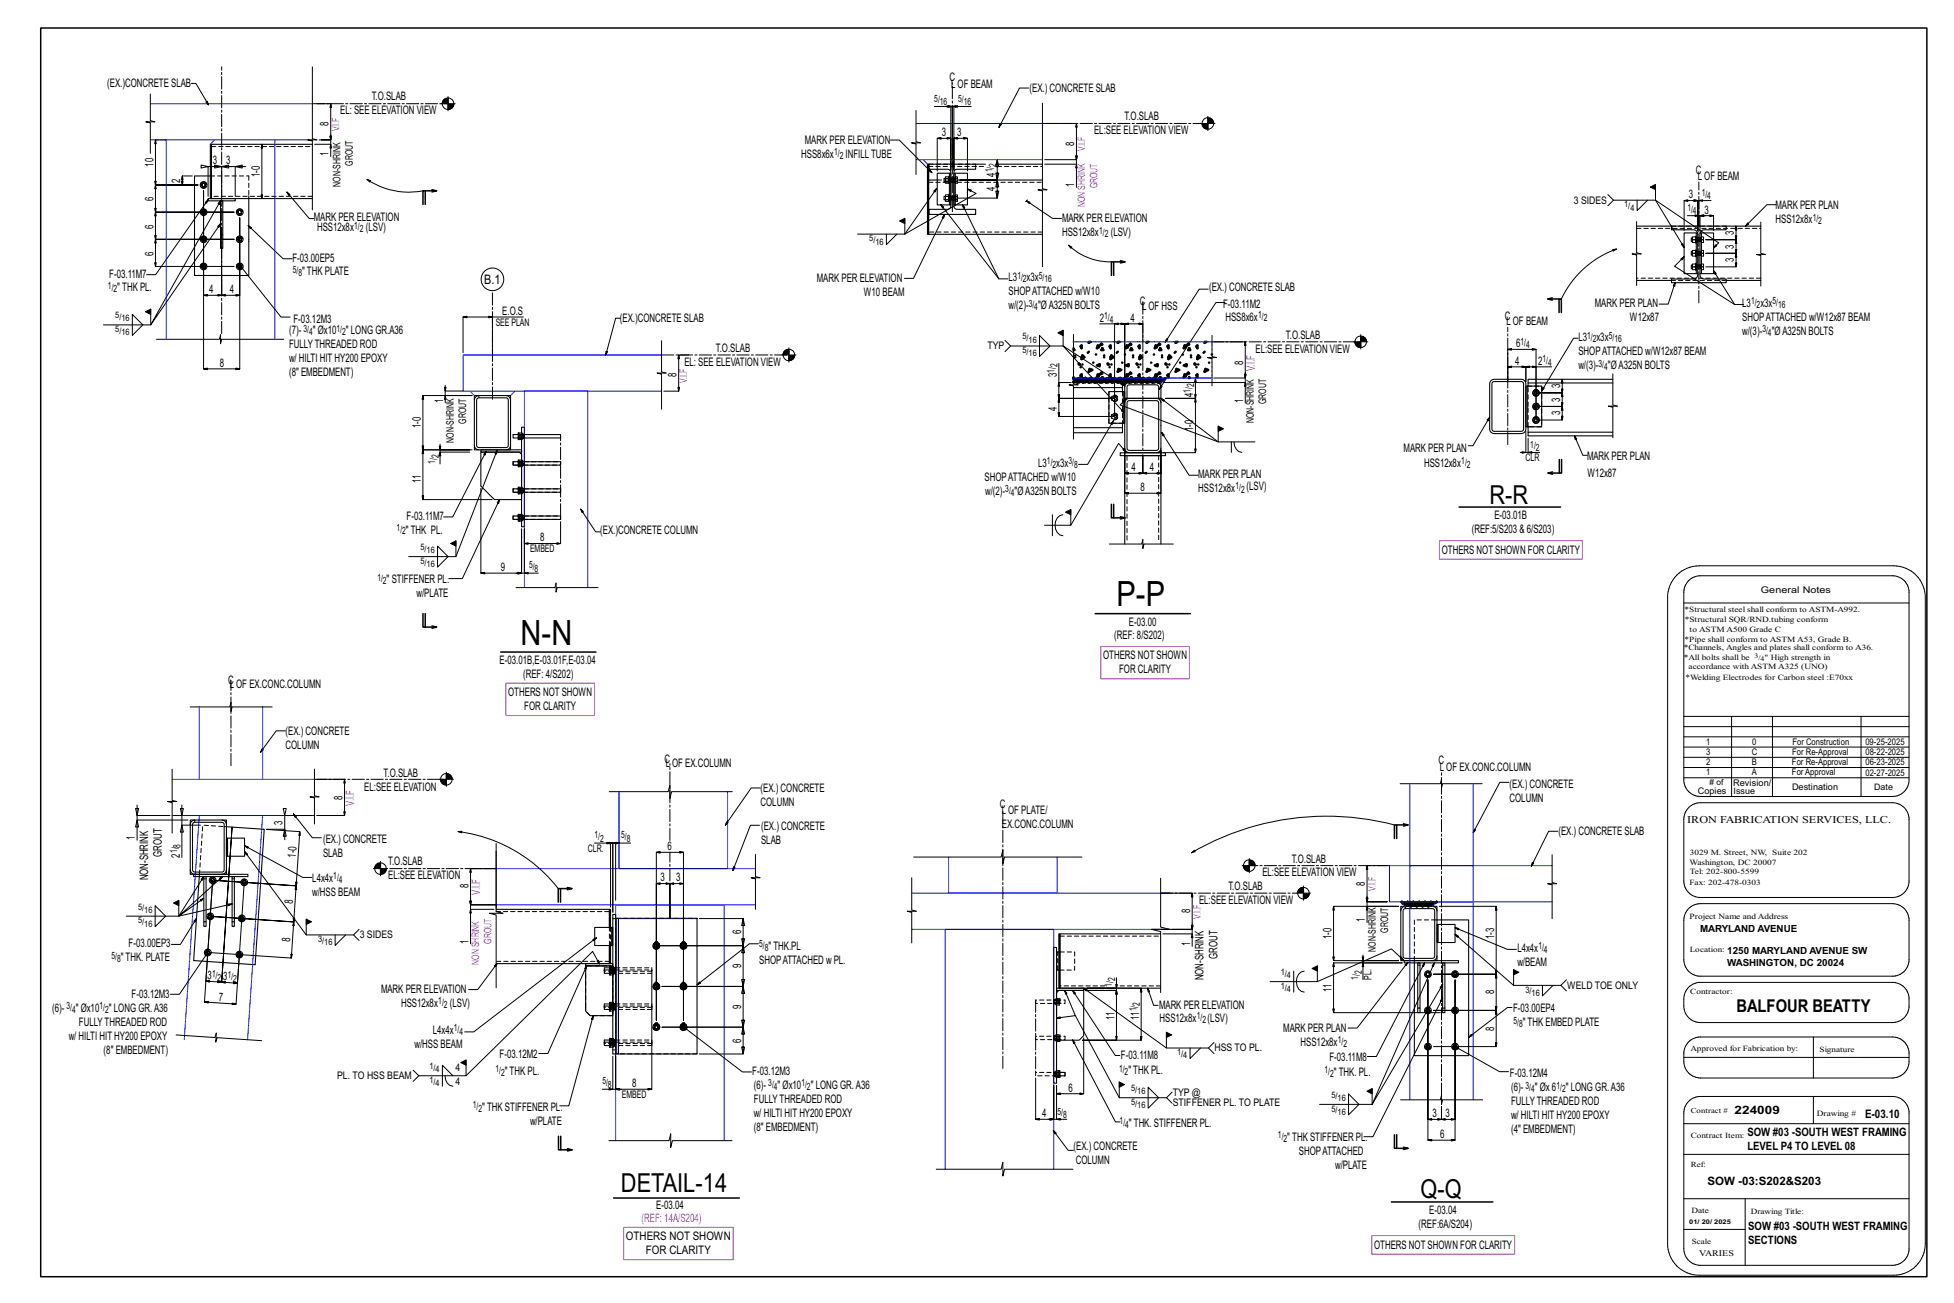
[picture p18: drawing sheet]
<svg xmlns="http://www.w3.org/2000/svg" width="914mm" height="610mm" viewBox="0 0 914 610" stroke-linecap="round" stroke-linejoin="round" font-family="sans-serif">
<defs><g id="words">
<g font-size="16.3">
<text x="523" y="284">P-P</text>
<text x="244" y="302">N-N</text>
</g>
<g font-size="12.2">
<text x="697" y="236">R-R</text>
<text x="291" y="558">DETAIL-14</text>
<text x="665" y="561">Q-Q</text>
</g>
<text font-size="8.3" x="813" y="473">BALFOUR BEATTY</text>
<text font-size="6.1" x="227" y="133">B.1</text>
<g font-size="5.5">
<text x="50" y="41">(EX.)CONCRETE SLAB</text>
<text x="444" y="38">C</text>
<text x="445" y="41">L</text>
<text x="448" y="41">OF BEAM</text>
<text x="174" y="47">T.O.SLAB</text>
<text x="482" y="43">(EX.) CONCRETE SLAB</text>
<text x="159" y="54">EL: SEE ELEVATION VIEW</text>
<text x="154" y="59" transform="rotate(-90 154 59)">8</text>
<text x="526" y="56">T.O.SLAB</text>
<text x="441" y="64">3</text>
<text x="448" y="64">3</text>
<text x="512" y="63">EL:SEE ELEVATION VIEW</text>
<text x="377" y="67">MARK PER ELEVATION</text>
<text x="503" y="68" transform="rotate(-90 503 68)">8</text>
<text x="100" y="77">3</text>
<text x="106" y="77">3</text>
<text x="154" y="73" transform="rotate(-90 154 73)">1</text>
<text x="375" y="74">HSS8x6x</text>
<text x="396" y="74">INFILLTUBE</text>
<text x="72" y="78" transform="rotate(-90 72 78)">10</text>
<text x="122" y="83" transform="rotate(-90 122 83)">1-0</text>
<text x="466" y="83" transform="rotate(-90 466 83)">4</text>
<text x="794" y="81">C</text>
<text x="84" y="85" transform="rotate(-90 84 85)">2</text>
<text x="466" y="89" transform="rotate(-90 466 89)">4</text>
<text x="503" y="88" transform="rotate(-90 503 88)">1</text>
<text x="795" y="84">LOF BEAM</text>
<text x="72" y="94" transform="rotate(-90 72 94)">6</text>
<text x="790" y="93">3</text>
<text x="798" y="100">3</text>
<text x="831" y="98">MARK PER PLAN</text>
<text x="72" y="107" transform="rotate(-90 72 107)">6</text>
<text x="147" y="103">MARK PER ELEVATION</text>
<text x="497" y="104">MARK PER ELEVATION</text>
<text x="831" y="104">HSS12x8x</text>
<text x="148" y="108">HSS12x8x</text>
<text x="171" y="108">(LSV)</text>
<text x="497" y="111">HSS12x8x</text>
<text x="520" y="111">(LSV)</text>
<text x="811" y="110" transform="rotate(-90 811 110)">3</text>
<text x="72" y="120" transform="rotate(-90 72 120)">6</text>
<text x="811" y="116" transform="rotate(-90 811 116)">3</text>
<text x="137" y="123">F-03.00EP5</text>
<text x="811" y="123" transform="rotate(-90 811 123)">3</text>
<text x="51" y="130">F-03.11M7</text>
<text x="141" y="129">&quot; THK PLATE</text>
<text x="472" y="132">L3</text>
<text x="480" y="132">x3x</text>
<text x="55" y="136">&quot; THK PL.</text>
<text x="98" y="137">4</text>
<text x="108" y="137">4</text>
<text x="382" y="132">MARK PER ELEVATION</text>
<text x="566" y="136">(EX.) CONCRETE SLAB</text>
<text x="404" y="139">W10 BEAM</text>
<text x="472" y="138">SHOPATTACHED w/W10</text>
<text x="533" y="143">C</text>
<text x="746" y="144">MARK PER PLAN</text>
<text x="815" y="144">L3</text>
<text x="824" y="144">x3x</text>
<text x="235" y="147">E.O.S</text>
<text x="472" y="145">w/(2)-</text>
<text x="486" y="145">&quot;ØA325N BOLTS</text>
<text x="534" y="145">LOF HSS</text>
<text x="572" y="144">F-03.11M2</text>
<text x="573" y="150">HSS8x6x</text>
<text x="704" y="150">C</text>
<text x="137" y="151">F-03.12M3</text>
<text x="290" y="151">(EX.)CONCRETE SLAB</text>
<text x="515" y="151">2</text>
<text x="529" y="151">4</text>
<text x="705" y="152">LOF BEAM</text>
<text x="763" y="150">W12x87</text>
<text x="815" y="150">SHOPATTACHED w/W12x87 BEAM</text>
<text x="135" y="156">(7)-</text>
<text x="146" y="156">&quot; Øx10</text>
<text x="162" y="156">&quot; LONG GR.A36</text>
<text x="602" y="159">T.O.SLAB</text>
<text x="739" y="160">L3</text>
<text x="747" y="160">x3x</text>
<text x="815" y="157">w/(3)-</text>
<text x="829" y="157">&quot;ØA325N BOLTS</text>
<text x="135" y="163">FULLYTHREADED ROD</text>
<text x="335" y="165">T.O.SLAB</text>
<text x="588" y="165">EL:SEE ELEVATION VIEW</text>
<text x="710" y="162">6</text>
<text x="739" y="166">SHOPATTACHED w/W12x87 BEAM</text>
<text x="103" y="172">8</text>
<text x="135" y="169">w/ HILTI HIT HY200 EPOXY</text>
<text x="320" y="171">EL: SEE ELEVATION VIEW</text>
<text x="582" y="171" transform="rotate(-90 582 171)">8</text>
<text x="709" y="171">4</text>
<text x="720" y="171">2</text>
<text x="739" y="173">w/(3)-</text>
<text x="752" y="173">&quot;ØA325N BOLTS</text>
<text x="135" y="176">(8&quot; EMBEDMENT)</text>
<text x="317" y="177" transform="rotate(-90 317 177)">8</text>
<text x="495" y="176" transform="rotate(-90 495 176)">3</text>
<text x="558" y="186" transform="rotate(-90 558 186)">4</text>
<text x="730" y="182" transform="rotate(-90 730 182)">3</text>
<text x="207" y="188" transform="rotate(-90 207 188)">1</text>
<text x="582" y="189" transform="rotate(-90 582 189)">1</text>
<text x="730" y="188" transform="rotate(-90 730 188)">3</text>
<text x="495" y="192" transform="rotate(-90 495 192)">4</text>
<text x="730" y="194" transform="rotate(-90 730 194)">3</text>
<text x="197" y="200" transform="rotate(-90 197 200)">1-0</text>
<text x="558" y="202" transform="rotate(-90 558 202)">1-0</text>
<text x="657" y="211">MARK PER PLAN</text>
<text x="743" y="215">MARK PER PLAN</text>
<text x="486" y="218">L3</text>
<text x="494" y="218">x3x</text>
<text x="530" y="220">4</text>
<text x="538" y="220">4</text>
<text x="666" y="218">HSS12x8x</text>
<text x="197" y="226" transform="rotate(-90 197 226)">11</text>
<text x="461" y="225">SHOPATTACHED w/W10</text>
<text x="561" y="224">MARK PER PLAN</text>
<text x="743" y="223">W12x87</text>
<text x="461" y="232">w/(2)-</text>
<text x="475" y="232">&quot;ØA325N BOLTS</text>
<text x="534" y="230">8</text>
<text x="561" y="230">HSS12x8x</text>
<text x="583" y="229">(LSV)</text>
<text x="190" y="243">F-03.11M7</text>
<text x="699" y="243">E-03.01B</text>
<text x="190" y="250">&quot; THK PL.</text>
<text x="281" y="250">(EX.)CONCRETE COLUMN</text>
<text x="689" y="249">(REF:5/S203 &amp; 6/S203)</text>
<text x="253" y="253">8</text>
<text x="675" y="259">OTHERS NOT SHOWN FOR CLARITY</text>
<text x="234" y="267">9</text>
<text x="181" y="273">&quot; STIFFENER PL.</text>
<text x="195" y="279">w/PLATE</text>
<text x="528" y="293">E-03.00</text>
<text x="521" y="299">(REF: 8/S202)</text>
<text x="234" y="311">E-03.01B,E-03.01F,E-03.04</text>
<text x="516" y="309">OTHERS NOT SHOWN</text>
<text x="245" y="317">(REF: 4/S202)</text>
<text x="524" y="315">FOR CLARITY</text>
<text x="107" y="320">C</text>
<text x="108" y="322">L</text>
<text x="111" y="322">OF EX.CONC.COLUMN</text>
<text x="238" y="326">OTHERS NOT SHOWN</text>
<text x="245" y="332">FOR CLARITY</text>
<text x="134" y="344">(EX.) CONCRETE</text>
<text x="134" y="350">COLUMN</text>
<text x="311" y="357">C</text>
<text x="312" y="359">L</text>
<text x="314" y="359">OF EX.COLUMN</text>
<text x="673" y="357">C</text>
<text x="179" y="364">T.O.SLAB</text>
<text x="674" y="361">LOF EX.CONC.COLUMN</text>
<text x="170" y="370">EL:SEE ELEVATION</text>
<text x="356" y="371">(EX.) CONCRETE</text>
<text x="706" y="369">(EX.) CONCRETE</text>
<text x="160" y="374" transform="rotate(-90 160 374)">8</text>
<text x="356" y="377">COLUMN</text>
<text x="706" y="375">COLUMN</text>
<text x="468" y="378">C</text>
<text x="469" y="381">L</text>
<text x="472" y="381">OF PLATE/</text>
<text x="132" y="386" transform="rotate(-90 132 386)">3</text>
<text x="356" y="388">(EX.) CONCRETE</text>
<text x="469" y="387">EX.CONC.COLUMN</text>
<text x="63" y="393" transform="rotate(-90 63 393)">1</text>
<text x="151" y="394">(EX.) CONCRETE</text>
<text x="356" y="395">SLAB</text>
<text x="729" y="391">(EX.) CONCRETE SLAB</text>
<text x="76" y="401" transform="rotate(-90 76 401)">GROUT</text>
<text x="84" y="401" transform="rotate(-90 84 401)">2</text>
<text x="138" y="401" transform="rotate(-86 138 401)">1-0</text>
<text x="151" y="401">SLAB</text>
<text x="312" y="398">6</text>
<text x="182" y="405">T.O.SLAB</text>
<text x="604" y="404">T.O.SLAB</text>
<text x="69" y="412" transform="rotate(-90 69 412)">NON-SHRINK</text>
<text x="146" y="413">L4x4x</text>
<text x="182" y="411">EL:SEE ELEVATION</text>
<text x="309" y="412">3</text>
<text x="316" y="412">3</text>
<text x="591" y="410">EL:SEE ELEVATION VIEW</text>
<text x="146" y="419">w/HSS BEAM</text>
<text x="219" y="416" transform="rotate(-90 219 416)">8</text>
<text x="575" y="416">T.O.SLAB</text>
<text x="639" y="414" transform="rotate(-90 639 414)">8</text>
<text x="137" y="423" transform="rotate(-86 137 423)">8</text>
<text x="561" y="423">EL:SEE ELEVATION VIEW</text>
<text x="557" y="427" transform="rotate(-90 557 427)">8</text>
<text x="639" y="432" transform="rotate(-90 639 432)">1</text>
<text x="347" y="437" transform="rotate(-90 347 437)">6</text>
<text x="60" y="443">F-03.00EP3</text>
<text x="136" y="441" transform="rotate(-86 136 441)">8</text>
<text x="219" y="442" transform="rotate(-90 219 442)">1</text>
<text x="557" y="443" transform="rotate(-90 557 443)">1</text>
<text x="623" y="439" transform="rotate(-90 623 439)">1-0</text>
<text x="699" y="439" transform="rotate(-90 699 439)">1-3</text>
<text x="57" y="450">&quot; THK. PLATE</text>
<text x="360" y="444">&quot; THK.PL</text>
<text x="570" y="449" transform="rotate(-90 570 449)">GROUT</text>
<text x="710" y="445">L4x4x</text>
<text x="347" y="453" transform="rotate(-90 347 453)">9</text>
<text x="355" y="451">SHOPATTACHED w PL.</text>
<text x="710" y="452">w/BEAM</text>
<text x="97" y="458" transform="rotate(4 97 458)">3</text>
<text x="104" y="459" transform="rotate(4 104 459)">3</text>
<text x="563" y="459" transform="rotate(-90 563 459)">NON-SHRINK</text>
<text x="62" y="467">F-03.12M3</text>
<text x="178" y="465">MARK PER ELEVATION</text>
<text x="623" y="464" transform="rotate(-90 623 464)">11</text>
<text x="699" y="465" transform="rotate(-90 699 465)">8</text>
<text x="24" y="473">(6)-</text>
<text x="35" y="473">&quot; Øx10</text>
<text x="51" y="473">&quot; LONG GR.A36</text>
<text x="102" y="468" transform="rotate(4 102 468)">7</text>
<text x="188" y="471">HSS12x8x</text>
<text x="210" y="471">(LSV)</text>
<text x="347" y="472" transform="rotate(-90 347 472)">9</text>
<text x="542" y="472">MARK PER ELEVATION</text>
<text x="708" y="474">F-03.00EP4</text>
<text x="37" y="480">FULLYTHREADED ROD</text>
<text x="521" y="477" transform="rotate(-90 521 477)">11</text>
<text x="533" y="477" transform="rotate(-90 533 477)">11</text>
<text x="543" y="478">HSS12x8x</text>
<text x="565" y="478">(LSV)</text>
<text x="203" y="484">L4x4x</text>
<text x="601" y="483">MARK PER PLAN</text>
<text x="699" y="482" transform="rotate(-90 699 482)">8</text>
<text x="713" y="480">&quot; THK EMBED PLATE</text>
<text x="32" y="486">w/ HILTI HIT HY200 EPOXY</text>
<text x="194" y="490">w/HSS BEAM</text>
<text x="347" y="488" transform="rotate(-90 347 488)">6</text>
<text x="609" y="489">HSS12x8x</text>
<text x="49" y="493">(8&quot; EMBEDMENT)</text>
<text x="234" y="495">F-03.12M2</text>
<text x="525" y="496">F-03.11M8</text>
<text x="622" y="496">F-03.11M8</text>
<text x="236" y="503">&quot; THK PL.</text>
<text x="352" y="503">F-03.12M3</text>
<text x="528" y="503">&quot; THK PL.</text>
<text x="624" y="503">&quot; THK. PL.</text>
<text x="296" y="509">8</text>
<text x="353" y="509">(6)-</text>
<text x="364" y="509">&quot; Øx10</text>
<text x="379" y="509">&quot; LONG GR.A36</text>
<text x="707" y="504">F-03.12M4</text>
<text x="353" y="516">FULLYTHREADED ROD</text>
<text x="500" y="511">6</text>
<text x="707" y="511">(6)-</text>
<text x="718" y="511">&quot; Øx 6</text>
<text x="733" y="511">&quot; LONG GR.A36</text>
<text x="226" y="520">&quot; THK STIFFENER PL.</text>
<text x="707" y="517">FULLYTHREADED ROD</text>
<text x="248" y="526">w/PLATE</text>
<text x="353" y="522">w/ HILTI HIT HY200 EPOXY</text>
<text x="488" y="523">4</text>
<text x="528" y="527">&quot; THK. STIFFENER PL.</text>
<text x="670" y="523">3</text>
<text x="676" y="523">3</text>
<text x="707" y="524">w/ HILTI HIT HY200 EPOXY</text>
<text x="873" y="523">E-03.10</text>
<text x="353" y="529">(8&quot; EMBEDMENT)</text>
<text x="602" y="534">&quot; THK STIFFENER PL.</text>
<text x="674" y="532">6</text>
<text x="707" y="530">(4&quot; EMBEDMENT)</text>
<text x="502" y="538">(EX.) CONCRETE</text>
<text x="503" y="545">COLUMN</text>
<text x="608" y="540">SHOPATTACHED</text>
<text x="625" y="547">w/PLATE</text>
<text x="307" y="566">E-03.04</text>
<text x="669" y="568">E-03.04</text>
<text x="664" y="574">(REF:6A/S204)</text>
<text x="293" y="580">OTHERS NOT SHOWN</text>
<text x="302" y="587">FOR CLARITY</text>
<text x="643" y="584">OTHERS NOT SHOWN FOR CLARITY</text>
</g>
<g font-size="5.5" fill="#f0f">
<text x="166" y="377" transform="rotate(-90 166 377)">V.I.F</text>
<text x="225" y="418" transform="rotate(-90 225 418)">V.I.F</text>
<text x="300" y="572">(REF: 14A/S204)</text>
</g>
<g font-size="5.4">
<text x="812" y="521">224009</text>
<text x="818" y="531">SOW #03 -SOUTH WEST FRAMING</text>
<text x="818" y="538">LEVEL P4 TO LEVEL 08</text>
<text x="799" y="555">SOW -03:S202&amp;S203</text>
<text x="818" y="575">SOW #03 -SOUTH WEST FRAMING</text>
<text x="818" y="582">SECTIONS</text>
</g>
<g font-size="4.9" fill="#f0f">
<text x="159" y="61" transform="rotate(-90 159 61)">V.I.F</text>
<text x="508" y="71" transform="rotate(-90 508 71)">V.I.F</text>
<text x="514" y="88" transform="rotate(-90 514 88)">GROUT</text>
<text x="508" y="97" transform="rotate(-90 508 97)">NON SHRINK</text>
<text x="322" y="179" transform="rotate(-90 322 179)">V.I.F</text>
<text x="644" y="417" transform="rotate(-90 644 417)">V.I.F</text>
<text x="562" y="430" transform="rotate(-90 562 430)">V.I.F</text>
<text x="230" y="442" transform="rotate(-90 230 442)">GROUT</text>
<text x="224" y="451" transform="rotate(-90 224 451)">NON SHRINK</text>
</g>
<g font-size="4.9">
<text x="165" y="78" transform="rotate(-90 165 78)">GROUT</text>
<text x="159" y="87" transform="rotate(-90 159 87)">NON-SHRINK</text>
<text x="736" y="95">3 SIDES</text>
<text x="232" y="152">SEE PLAN</text>
<text x="462" y="163">TYP</text>
<text x="593" y="189" transform="rotate(-90 593 189)">GROUT</text>
<text x="587" y="198" transform="rotate(-90 587 198)">NON-SHRINK V.I.F</text>
<text x="218" y="198" transform="rotate(-90 218 198)">GROUT</text>
<text x="212" y="207" transform="rotate(-90 212 207)">NON-SHRINK</text>
<text x="714" y="216">CLR</text>
<text x="248" y="258">EMBED</text>
<text x="790" y="385">IRON FABRICATION SERVICES, LLC.</text>
<text x="275" y="398">CLR.</text>
<text x="650" y="436" transform="rotate(-90 650 436)">GROUT</text>
<text x="168" y="439">3 SIDES</text>
<text x="644" y="445" transform="rotate(-90 644 445)">NON-SHRINK</text>
<text x="642" y="458" transform="rotate(-90 642 458)">PL.</text>
<text x="733" y="463">WELD TOE ONLY</text>
<text x="568" y="492">HSS TO PL.</text>
<text x="213" y="501">4</text>
<text x="158" y="505">PL. TO HSS BEAM</text>
<text x="213" y="508">4</text>
<text x="291" y="514">EMBED</text>
<text x="549" y="513">TYP @</text>
<text x="549" y="518">STIFFENER PL. TO PLATE</text>
</g>
<g font-size="4.7">
<text x="437" y="48">5/</text>
<text x="448" y="48">5/</text>
<text x="440" y="49">16</text>
<text x="451" y="49">16</text>
<text x="390" y="73">1/</text>
<text x="393" y="74">2</text>
<text x="464" y="81" transform="rotate(-90 464 81)">1/</text>
<text x="466" y="78" transform="rotate(-90 466 78)">2</text>
<text x="796" y="92">1/</text>
<text x="799" y="93">4</text>
<text x="790" y="99">1/</text>
<text x="792" y="100">4</text>
<text x="166" y="107">1/</text>
<text x="848" y="103">1/</text>
<text x="851" y="105">2</text>
<text x="168" y="109">2</text>
<text x="514" y="109">1/</text>
<text x="517" y="111">2</text>
<text x="137" y="128">5/</text>
<text x="140" y="129">8</text>
<text x="476" y="130">1/</text>
<text x="486" y="130">5/</text>
<text x="51" y="135">1/</text>
<text x="53" y="137">2</text>
<text x="479" y="132">2</text>
<text x="489" y="132">16</text>
<text x="481" y="143">3/</text>
<text x="819" y="142">1/</text>
<text x="830" y="142">5/</text>
<text x="484" y="145">4</text>
<text x="517" y="149">1/</text>
<text x="589" y="149">1/</text>
<text x="822" y="144">2</text>
<text x="832" y="144">16</text>
<text x="142" y="155">3/</text>
<text x="158" y="155">1/</text>
<text x="519" y="151">4</text>
<text x="591" y="150">2</text>
<text x="825" y="155">3/</text>
<text x="145" y="157">4</text>
<text x="160" y="157">2</text>
<text x="712" y="161">1/</text>
<text x="743" y="159">1/</text>
<text x="745" y="160">2</text>
<text x="753" y="159">5/</text>
<text x="755" y="160">16</text>
<text x="827" y="157">4</text>
<text x="714" y="163">4</text>
<text x="495" y="172" transform="rotate(-90 495 172)">2</text>
<text x="722" y="169">1/</text>
<text x="724" y="171">4</text>
<text x="748" y="172">3/</text>
<text x="751" y="173">4</text>
<text x="493" y="174" transform="rotate(-90 493 174)">1/</text>
<text x="557" y="184" transform="rotate(-90 557 184)">1/</text>
<text x="559" y="181" transform="rotate(-90 559 181)">2</text>
<text x="716" y="209">1/</text>
<text x="205" y="214" transform="rotate(-90 205 214)">2</text>
<text x="719" y="211">2</text>
<text x="204" y="217" transform="rotate(-90 204 217)">1/</text>
<text x="490" y="217">1/</text>
<text x="493" y="219">2</text>
<text x="500" y="217">3/</text>
<text x="503" y="219">8</text>
<text x="684" y="217">1/</text>
<text x="686" y="219">2</text>
<text x="470" y="230">3/</text>
<text x="473" y="232">4</text>
<text x="578" y="229">1/</text>
<text x="581" y="231">2</text>
<text x="186" y="248">1/</text>
<text x="188" y="250">2</text>
<text x="248" y="266">5/</text>
<text x="250" y="268">8</text>
<text x="177" y="272">1/</text>
<text x="179" y="273">2</text>
<text x="278" y="392">1/</text>
<text x="281" y="394">2</text>
<text x="291" y="392">5/</text>
<text x="293" y="394">8</text>
<text x="83" y="399" transform="rotate(-90 83 399)">1/</text>
<text x="85" y="397" transform="rotate(-90 85 397)">8</text>
<text x="156" y="411">1/</text>
<text x="159" y="413">4</text>
<text x="355" y="443">5/</text>
<text x="52" y="448">5/</text>
<text x="358" y="445">8</text>
<text x="720" y="444">1/</text>
<text x="723" y="446">4</text>
<text x="55" y="450">8</text>
<text x="637" y="456" transform="rotate(-90 637 456)">2</text>
<text x="99" y="457" transform="rotate(4 99 457)">1/</text>
<text x="102" y="459" transform="rotate(4 102 459)">2</text>
<text x="106" y="457" transform="rotate(4 106 457)">1/</text>
<text x="109" y="459" transform="rotate(4 109 459)">2</text>
<text x="520" y="462" transform="rotate(-90 520 462)">1/</text>
<text x="522" y="459" transform="rotate(-90 522 459)">2</text>
<text x="636" y="458" transform="rotate(-90 636 458)">1/</text>
<text x="31" y="472">3/</text>
<text x="34" y="474">4</text>
<text x="47" y="472">1/</text>
<text x="49" y="474">2</text>
<text x="205" y="470">1/</text>
<text x="208" y="471">2</text>
<text x="532" y="473" transform="rotate(-90 532 473)">1/</text>
<text x="533" y="471" transform="rotate(-90 533 471)">2</text>
<text x="560" y="477">1/</text>
<text x="563" y="478">2</text>
<text x="708" y="479">5/</text>
<text x="212" y="482">1/</text>
<text x="215" y="484">4</text>
<text x="711" y="481">8</text>
<text x="626" y="488">1/</text>
<text x="629" y="490">2</text>
<text x="232" y="502">1/</text>
<text x="234" y="503">2</text>
<text x="524" y="501">1/</text>
<text x="526" y="503">2</text>
<text x="620" y="502">1/</text>
<text x="622" y="504">2</text>
<text x="282" y="507">5/</text>
<text x="284" y="509">8</text>
<text x="360" y="508">3/</text>
<text x="362" y="510">4</text>
<text x="375" y="508">1/</text>
<text x="378" y="510">2</text>
<text x="714" y="509">3/</text>
<text x="728" y="509">1/</text>
<text x="716" y="511">4</text>
<text x="731" y="511">2</text>
<text x="221" y="518">1/</text>
<text x="224" y="520">2</text>
<text x="495" y="521">5/</text>
<text x="497" y="523">8</text>
<text x="524" y="526">1/</text>
<text x="527" y="527">4</text>
<text x="598" y="533">1/</text>
<text x="601" y="534">2</text>
</g>
<g font-size="4.6">
<text x="796" y="436">MARYLAND AVENUE</text>
<text x="808" y="446">1250 MARYLAND AVENUE SW</text>
<text x="808" y="452">WASHINGTON, DC 20024</text>
</g>
<g font-size="4.3">
<text x="824" y="278">General Notes</text>
<text x="798" y="353">3</text>
<text x="798" y="348">1</text>
<text x="820" y="353">C</text>
<text x="820" y="348">0</text>
<text x="839" y="353">For Re-Approval</text>
<text x="839" y="348">For Construction</text>
<text x="873" y="349">09-25-2025</text>
<text x="873" y="353">08-22-2025</text>
<text x="798" y="358">2</text>
<text x="820" y="358">B</text>
<text x="839" y="358">For Re-Approval</text>
<text x="873" y="358">06-23-2025</text>
<text x="798" y="363">1</text>
<text x="820" y="363">A</text>
<text x="839" y="363">For Approval</text>
<text x="873" y="363">02-27-2025</text>
<text x="795" y="372">Copies</text>
<text x="811" y="368">Revision/</text>
<text x="839" y="370">Destination</text>
</g>
<g font-size="4.2">
<text x="760" y="97">1/</text>
<text x="763" y="99">4</text>
<text x="407" y="113">5/</text>
<text x="410" y="114">16</text>
<text x="54" y="149">5/</text>
<text x="54" y="155">5/</text>
<text x="57" y="150">16</text>
<text x="57" y="157">16</text>
<text x="478" y="159">5/</text>
<text x="481" y="160">16</text>
<text x="478" y="165">5/</text>
<text x="481" y="167">16</text>
<text x="197" y="257">5/</text>
<text x="197" y="264">5/</text>
<text x="200" y="259">16</text>
<text x="200" y="265">16</text>
<text x="811" y="371">Issue</text>
<text x="877" y="370">Date</text>
<text x="65" y="426">5/</text>
<text x="68" y="427">16</text>
<text x="65" y="432">5/</text>
<text x="68" y="434">16</text>
<text x="149" y="441">3/</text>
<text x="152" y="442">16</text>
<text x="599" y="456">1/</text>
<text x="602" y="458">4</text>
<text x="599" y="463">1/</text>
<text x="602" y="464">4</text>
<text x="714" y="464">3/</text>
<text x="717" y="466">16</text>
<text x="551" y="494">1/</text>
<text x="554" y="495">4</text>
<text x="201" y="500">1/</text>
<text x="204" y="502">4</text>
<text x="201" y="507">1/</text>
<text x="204" y="508">4</text>
<text x="529" y="510">5/</text>
<text x="532" y="512">16</text>
<text x="623" y="514">5/</text>
<text x="626" y="515">16</text>
<text x="529" y="517">5/</text>
<text x="532" y="518">16</text>
<text x="623" y="520">5/</text>
<text x="626" y="522">16</text>
</g>
<text font-size="4" x="795" y="588">VARIES</text>
<text font-size="3.9" x="800" y="367"># of</text>
<g font-size="3.7">
<text x="788" y="286">*Structural steel shall conform to ASTM-A992.</text>
<text x="788" y="291">*Structural SQR/RND.tubing conform</text>
<text x="791" y="296">to ASTM A500 Grade C</text>
<text x="788" y="304">*Channels, Angles and plates shall conform to A36.</text>
<text x="788" y="300">*Pipe shall conform to ASTM A53, Grade B.</text>
<text x="788" y="309">*All bolts shall be</text>
<text x="826" y="309">&quot; High strength in</text>
<text x="790" y="313">accordance with ASTM A325 (UNO)</text>
<text x="789" y="318">*Welding Electrodes for Carbon steel :E70xx</text>
<text x="791" y="400">3029 M. Street, NW, Suite 202</text>
<text x="791" y="405">Washington, DC 20007</text>
<text x="791" y="409">Tel: 202-800-5599</text>
<text x="791" y="414">Fax: 202-478-0303</text>
<text x="791" y="430">Project Name and Address</text>
<text x="791" y="446">Location:</text>
<text x="791" y="465">Contractor:</text>
<text x="791" y="492">Approved for Fabrication by:</text>
<text x="852" y="492">Signature</text>
<text x="850" y="522">Drawing #</text>
<text x="791" y="532">Contract Item:</text>
<text x="791" y="567">Date</text>
<text x="819" y="568">Drawing Title:</text>
<text x="792" y="582">Scale</text>
</g>
<text font-size="3.6" x="791" y="546">Ref:</text>
<text font-size="3.5" x="791" y="521">Contract #</text>
<g font-size="3.2">
<text x="821" y="308">3/</text>
<text x="824" y="309">4</text>
</g>
<text font-size="3" x="791" y="572">01/ 20/ 2025</text>
</g></defs>
<g fill="none" stroke="#000" stroke-width=".47">
<path d="M90 39h2l6 10M146 31v34h2h-4l2 1v32M70 44v12l2 1h-4l2 1v14M148 49h7v16M206 49h7M210 45v7M429 52v14l2 1h-4h2v15M437 50h8v30v-15h-6l1-1v1h-1v15M443 50h3l-2-1v1h2v28M443 49l2 1h-2zM445 50h3M446 50l1-1v1z"/>
<path d="M446 50l2-1v1zM446 50v25M455 50h-9v30v-15h7h-2v-1l2 1v15M481 41h-4l-10 19M488 48v40l2 1h-4h2v36M489 58h15v17M562 58h7M565 54v7M78 65h-5v22l-1-2h1v2h20h-20v12l-1-1h1v1h37h-37v13l-1-2h1v2h37h-37v13l-1-2h1v2h37M100 77l4 1-4 1zM104 78l3-1v2zM104 78v14z"/>
<path d="M104 78h11M109 78h-12l-3-1v2l3-1v14M110 78l3-1v2zM110 78v14M123 68v25M147 68h8v5M149 65h6h-5M154 64h1v1zM155 68v1h-1zM155 63v5M417 66h4l15 15M467 75l-1 3h1v-3v9l-1-3h1v3h-18h18l-1 3h1v-3v9l-1-4h1v4h-21"/>
<path d="M489 75h15zM489 77h15v11M503 73h1v2zM504 77v2h-1zM504 72v5M90 82h-5v5v-2h1l-1 2h8M97 93l-24 35h-4M103 94l-32 58 32-47M122 91h1v2zM134 90l11 12h2M172 84l1 1zM172 84a35 35 0 0 0 26 5"/>
<path d="M438 88l-15 22 34-19-4-3M440 96l27 34M442 92v1h2M442 92h2M444 91v3zM444 83v3zM444 91h-2v3h2M444 83h-2v2h2M444 83h-2v3h2M447 92h1v1M447 83h1v2M448 92v-1h-1v3h1v-1h-1"/>
<path d="M448 83h-1v3h1v-1h-1M450 96l17 34h5M480 94l13 8h4M480 94h.1M481 94h-1M755 94l-3 2M766 94v5l5-5M775 86v8h-20l-3-3M792 94h3M793 93l1 1h-1zM794 94v14v-14l-1-1v1h1h-6l2-1v1h-2v14M795 94l2-1v1z"/>
<path d="M801 94h-6v12v-5h-5M831 96h-4l-10 10M104 106v32h8l-2 1v-1h2v-36v71l-2-1v1h2h-17l2-1v1h-2v-84v49h9l-2 1v-1h2v-9M116 106l17 15h4M415 110v4l5-4M423 102v8h-22M442 100l-15 30h-4M500 115l2 1h-1zM500 115a28 28 0 0 0 20 8M755 117h1h-1zM756 117a45 45 0 0 0-25 23M766 104v14l2 1h-4h2v15"/>
<path d="M788 116l-13-22 29 20-2 2M792 111h-1v2h1M792 118h-1v1h1M792 112h1M792 118h1M793 101h2h-2zM793 111l1 3zM793 117l1 3zM793 111h-1v2h1M793 117h-1v3h1M795 101h3M796 101h1z"/>
<path d="M796 101v7zM796 101h6h-2h2v7M796 112h1v1h-1v-2h1v1M796 118h1v2h-1v-3h1v1M812 106v6v-2h1l-1 2h-14h14v6v-1h1l-1 1h-14h14v7v-2h1l-1 2h-14M824 104v15h2h-4l2 1v14M112 124l20 24h4M565 135h-4l-16 25M784 132l-3 10h-5M788 120l-4 5 28 17M792 124h-1v2h1M792 125h1"/>
<path d="M793 123l1 3zM793 124h-1v2h1M796 125h1v1h-1v-2h1v1M802 127l10 15h4M62 147l5 5-5 5zM71 145v7h-23M73 159h30v-2v4l1-2h29M229 148h1l-1 1zM230 148h-13h1v1l-1-1v17M245 148h-15v18M290 149h-2l-5 17M310 159v15l2 1h-5h3v16"/>
<path d="M486 157l5 5-5 5zM498 155v7h-25l-3-3M502 156v24h2h-4l2 1v24M515 152h7v43M522 152l1-1v1zM522 152h4h-1v-1l1 1v28v-28h9h-2v-1l2 1v8M567 157v10h2h-4l2 1v12M568 160h15v17M573 142h-4l-26 40M633 160h7M637 157v6M738 158h-2l-15 25"/>
<path d="M322 166h-4v17l-1-2h1v2h-7M366 166h7M369 163v6M473 162l-3 2M495 179l1 2h-1zM495 179v7v-1h1l-1 1h27h-27v9v-2h1l-1 2h27M495 170v9h6M544 179h39v10M559 177v9v-1h1l-1 1h-14h14v26v-2h1l-1 2h-15M568 177h15zM582 175h1v2zM583 179v2h-1z"/>
<path d="M583 174v5M717 171l2 1h-2zM719 172h-5l2-1v1h-2v7v-7h-8l1-1v1h-1v5M726 172h-7v25M731 177v7v-2v2h-12h12v6v-2v2h-12h12v7v-2v2h-12v-34h-13h1v1l-1-1v16M755 175v14l2 1h-4l2 1v14M208 181h1l-1 2zM208 185l1 2h-1zM208 188v-3h13h-23v25v-1v1h22h-14M208 180v5M208 183h9M520 194l2-1 1 1v2h-1h-2z"/>
<path d="M520 186l2-1 1 1v1l-1 1-2-1zM521 197l-12 20h-4M526 181l-28-19 28 31M543 186l27 21-46-18 3-3M570 199v8h17M697 195l-8 14h-2M718 182h2v2v1h-2l-1-1zM718 189h2v1v1h-2l-1-1zM718 195h2v2v1h-2l-1-1zM206 209v1zM206 212v1zM206 208v4"/>
<path d="M220 212h-14v5M221 210h-23v24v-2v2h32M227 211l-15 31h-4M233 211l-20 49M526 211v10l2 1v-1h-2h9l-2 1v-1h2v-8v8h8l-1 1v-1h1v-10v20h-17l2-1v1h-2zM527 211l-4-4-22 39M544 202l12 20h5M576 207v5M577 207a4 4 0 0 0 4 5M711 212h4M712 211l2 1h-2zM714 202v10"/>
<path d="M715 212l2-1v1zM715 205v7h5M737 204l4 9h2M225 228v40h19l-2 1v-1h2v-21v21M234 234l-18 37h-6M272 238l7 11h2M501 238v8h-12M205 255l5 5-5 5zM213 253v7h-22M262 244v10h-1v1l1-1h-17h2v1l-2-1v-7v21h7M492 241v10M497 241a5 5 0 0 0-3 5 5 5 0 0 0 3 5"/>
<path d="M519 255h15l1-3v5v-2h14M241 268h4M241 275h19v-2v4l1-2h19M242 268h2l-2 1zM245 268h2v1zM785 269a15 15 0 0 1 10-4h91a15 15 0 0 1 15 15v302a15 15 0 0 1-15 15h-91a15 15 0 0 1-15-15v-302a15 15 0 0 1 5-11zM790 272l3-2 3-1h90a8 8 0 0 1 7 7v89a8 8 0 0 1-7 8h-90a8 8 0 0 1-8-8v-88a8 8 0 0 1 2-5zM788 282h105M89 331h19v-2v4l1-2h18M788 335h105M788 340h105M810 335v38"/>
<path d="M829 335v38M871 335v38M81 360v14l2 1h-5l3 1v14M134 342h-5l-7 10M147 360v12l2 1h-4h2v12M788 350h105M788 359h105M788 345h105M788 354h105M63 378h2l-1 4zM64 377v7M84 378h2l-1 4z"/>
<path d="M85 377v9M148 365h13v1h1l-1-1v17v-2h1l-1 2h-13M206 365h6M209 361v7M285 370h28v-3v7l1-4h29M356 369h-4l-13 17M655 367h19l1-2v4v-2h19M706 366h-4l-13 24M788 364h105M790 378l2-2h4h90a8 8 0 0 1 7 7v30l-1 3a8 8 0 0 1-6 4h-90a8 8 0 0 1-8-8v-29l1-3zM64 384l1 3h-2zM64 382h16"/>
<path d="M82 382h3M85 386l1 3h-2zM88 384h-24v9M94 386h-9v15M114 396l28 15h4M114 398l29 39M133 388l1 3h-1zM133 388h-8l15 1-1 25-1-1h1v1l-38-2 38 2-2 17v-1h1l-1 1-37-2 37 2-1 17v-2l1 1-1 1-37-2M137 381l9 11h4M146 382h-13v-4h1l-1 4v11M214 389h2v1zM214 389a71 71 0 0 1 47 27"/>
<path d="M232 398v28l3 1h-6l3 1v34M232 395v30M278 394h8v30M284 394h2l-2 1zM284 394h3h-2v1l2-1v33v-33h1M286 394h3M287 394h2v1zM288 394h2v1zM295 394h-7v27M307 399h13h-2v-1l2 1v78v-64h-2v1l2-1h-7h2v1l-2-1v17v-17h-6h2v1l-2-1v64zM354 400v10l2 1h-5h3v14M355 386h-4l-8 21"/>
<path d="M558 399l1-1zM653 386a125 125 0 0 0-95 13M726 400v13h2h-4l2 1v16M729 389h-4l-8 16M95 410l-11 19 25-6M104 410l-20 19 11-9M114 413l-4 57-14-1h1h-1l4-57-4 47 8 1h-2v-1l2 1 5-73-5 73h7h-2h2l1-13M175 406h6M178 403v7M232 406h-12v17v-1h1l-1 1h12h-12M427 411v15h2h-4l2 1v14M428 401h41v-3v6l1-3h36"/>
<path d="M543 418h15v2v-2v17v-2v2h-15M543 411v23l4 1h-8l4 1v28M581 405h7M585 402v6M607 418h6M610 415v6M640 419v5M649 405h-9v17l-1-2h1v2h9h-9M73 424l5 5-5 5zM84 421v8h-25M92 430l-8 12h-4M143 430v7h22l3-2"/>
<path d="M157 437v5l5-5M165 437l3 3M220 422h1l-1 1zM220 425l1 2h-1zM220 421v4M231 425h-11v17M279 439l-57 44h-5M327 430h21l-1 3h1v-3v12l-1-3h1v3h-39h39l-1 4h1v-4v19l-1-3h1v3h-38h38l-1 4h1v-4v20l-1-4h1v4h-38h38l-1 3h1v-3v12l-1-3h1v3h-21M544 437h14v6M548 435h10M558 433v2zM558 437v2z"/>
<path d="M558 432v5M639 420h1v2zM640 424v2h-1zM640 432v-8h14h-30v25v-1v1h30h-16M674 424h26v32v-2h1l-1 2h-29h29v17v-2h1l-1 2h-29h29v17v-2h1l-1 2h-29M681 434l24 10h5M681 437l27 24M790 425l3-2h3h90a8 8 0 0 1 7 7v20v2a8 8 0 0 1-7 5h-91a8 8 0 0 1-7-8v-19l1-2zM97 446l-13 19h-4M233 451l-9 12h-5M275 452l-19 41h-4M281 451l-4-6-59 58"/>
<path d="M305 455v55h-17l2-1v1h-2v-16v16M355 442h-4l-25 19M522 457v5h-13h25v25v-2v2h-27h15v-24l1 2h-1v-2h-13h13M605 454v10M610 454a5 5 0 0 0-3 5 5 5 0 0 0 3 5M616 452v7h-22M637 448h1v1zM638 450v2h-1zM638 447v3M656 450h-32v24v-2v2h50M656 450h-18v8M657 449l-6-5-35 15"/>
<path d="M659 450l-24 31h-4M667 450l-23 44h-4M668 458v66h2v-1l-2 1h7h-2v-1l2 1v-6v6h6h-2v-1l2 1v-66v75h-2v1l2-1h-13h2v1l-2-1zM671 450l-29 67 33-56M708 454v7h22l3-3M278 475l-12 42h-4M498 463l5 12-9 1M502 463l20 31h2M503 475l21 39M507 462l39 28M522 461h1l-1 1zM522 463l1 2h-1z"/>
<path d="M522 462v4M537 462l3 8h2M675 467l-33 65h-4M708 471h-3l-18 14M722 461v5l5-5M730 461l3 3M790 462l2-1 3-1h91a8 8 0 0 1 7 7v4a8 8 0 0 1-7 7h-90a8 8 0 0 1-8-7v-6zM82 484l19 1v-2v5l1-3 20 2M218 496v7h-22l-3-2M287 494v16h-5M320 480l27 22h5M502 487l20 38h2"/>
<path d="M507 486v26h-13l2-1v1h-2v-4v16h5M546 483v7h19l3-2M557 490v5l5-5M565 490l3 3M681 490l21 11h4M788 495h105M790 487l2-1 4-1h90a8 8 0 0 1 7 7v5a8 8 0 0 1-7 7h-90a8 8 0 0 1-8-7v-4a8 8 0 0 1 2-6zM849 485v19M196 503l-3 3M208 503a4 4 0 0 0 4 5M212 503l-5-5v10M285 509l2 1h-2z"/>
<path d="M287 510h4M288 510l2-1v1zM485 504v20h8h-2v-1l2 1v-16v16M524 506v8h22l2-3M537 509l5 5-5 4zM546 514l2 2M631 512l5 5-5 5zM642 509v8h-24M655 515h19l1-3v5v-2h19M790 515l2-1 4-1h90a8 8 0 0 1 7 7v65a8 8 0 0 1-7 7h-90a8 8 0 0 1-8-8v-63a8 8 0 0 1 2-6zM849 513v13M285 534h28l1-4v7l1-3h28"/>
<path d="M490 524h4M491 523l2 1h-2zM493 529l7 9h2M494 524l2-1v1zM788 526h105M438 547h31v-3v6l1-3h32M788 540h105M788 561h105M788 575h29M817 561v31"/>
<circle cx="210" cy="49" r="2.7"/>
<circle cx="565" cy="58" r="2.7"/>
<circle cx="230" cy="131" r="5"/>
<circle cx="637" cy="160" r="2.7"/>
<circle cx="369" cy="166" r="2.7"/>
<circle cx="719" cy="184" r=".8"/>
<circle cx="719" cy="190" r=".8"/>
<circle cx="719" cy="197" r=".8"/>
<circle cx="719" cy="197" r="1.6"/>
<circle cx="719" cy="184" r="1.6"/>
<circle cx="719" cy="190" r="1.6"/>
<circle cx="209" cy="365" r="2.7"/>
<circle cx="178" cy="406" r="2.7"/>
<circle cx="585" cy="405" r="2.7"/>
<circle cx="610" cy="418" r="2.7"/>
</g>
<g fill="none" stroke="#000" stroke-width=".7">
<path d="M19 13h883v584h-883zM207 48h3M207 47h3M208 47h2M208 46h2M210 49h2M210 51h2M210 50h2M210 51h1M563 58h2M563 59h2M563 60h2"/>
<path d="M565 55h2M565 56h2M565 57h3M564 60h1M199 89v7M202 89h2h-6v7M204 89l-2 1M521 123v6M524 122l2 1h-6v6M526 123h-2M724 140h7v6M726 139l-2 1h2"/>
<path d="M730 140v6M637 159h2M637 158h1M637 158h2M637 160h2M367 166h2M367 165h2M367 164h2M368 164h1M369 167h3M369 168h1M369 168h2"/>
<path d="M369 166h3M634 160h3M634 161h3M635 162h2M730 215v6M731 215v6h-7l3 1M520 236v6h6M521 236v6M683 237h47M727 221h-3M524 242h2l-2 1M198 287v6h6"/>
<path d="M199 287v6M202 293h2l-2 1M512 287h45M234 305h45M206 365h3M206 366h3M207 366h2M207 367h2M208 367h1M209 362h1M209 364h3M209 363h2"/>
<path d="M209 364h2M654 386v6M657 385l2 1h-6v6M659 386h-2M175 406h3M176 405h2M176 404h2M177 404h1M178 409h1M178 408h2M178 407h3M262 416v6"/>
<path d="M265 415l3 1h-7v6M268 416h-3M582 405h3M582 406h3M582 407h3M583 407h2M585 404h2M585 403h1M585 403h2M585 405h2M607 417h3M608 417h2"/>
<path d="M608 416h2M609 415h1M610 419h2M610 420h2M610 419h3M610 418h3M610 420h1M261 532v6h7h-2M262 532v6M266 537l2 1M653 531v6h6M654 531v6"/>
<path d="M657 537h2l-2 1M287 560h59M651 562h48"/>
</g>
<g fill="none" stroke="#000" stroke-width=".5">
<path d="M98 68h1v25h-1zM146 68h-47v25h47M435 77h22v2h-9l-1 1-1 1v16l2 1h9v2h-22v-2h8h2v-2v-16l-2-1h-8zM435 77v7v-7h-1v7M457 77h4M467 77h21M97 93h13v1h-13zM98 82h-7v47h25v-36M103 94h1v16h-1zM434 84h1v26h-1zM439 84h-4v26h53M444 84h.1"/>
<path d="M444 81h1v15h-1zM444 81h-5v15h5M446 81h1v15h-1zM447 81h6v15h-6M447 84h.1M453 84h35zM103 110v6h1v-6M766 106h16M782 106h26v2h-11h-1v1v20l1 2h11v1h-26v-1h11l1-1v-1v-20l-1-1h-11zM794 109h-6v19h6M794 109v19M796 109v19"/>
<path d="M796 109h6v19h-6M808 106h16M766 131h16M808 131h16M502 179h23v2h-23M528 179h-2v2M541 179h2v2M698 178l1-1h13a2.1 2.1 0 0 1 2 3v21a2.1 2.1 0 0 1-2 2h-13a2.1 2.1 0 0 1-2-2v-21zM698 179h14h1v22l-1 1h-13l-1-1zM715 179h40M715 179v2M755 177h-40v2"/>
<path d="M223 186h14l1 1v21l-1 1h-13h-1zM224 185h-2v2M237 185h2v23a2.1 2.1 0 0 1-2 2h-13a2.1 2.1 0 0 1-2-2v-21a2.1 2.1 0 0 1 2-2h13a2.1 2.1 0 0 1 2 2M244 200h1v46h-1zM525 200v2h-23M525 181v2M525 198v2M526 183v15zM526 183h-7v15h7M527 186h-1v-5a2.1 2.1 0 0 1 2-2h13a2.1 2.1 0 0 1 2 2v5h-1M528 188l13-1 1 1v22v1h-14l-1-1zM528 180h14v1v5h-15z"/>
<path d="M528 186h-2v2M541 186h2v24a2.1 2.1 0 0 1-2 2h-13a2.1 2.1 0 0 1-2-2v-22a2.1 2.1 0 0 1 2-2h13a2.1 2.1 0 0 1 2 2M714 181h1v19h-1zM715 181h6v19h-6M715 200v2M222 208v2h2M225 210h19v2h-19zM239 208v2h-2M243 216h-3v2h3M243 215v3zM243 203h-3v2h3M243 203v3z"/>
<path d="M243 218h1v10h-1M243 215h1v-2l-1-1h-18v15l6 7h13v-3h-1M243 216h1M243 218h1M243 203h1M243 205h1M243 206h1M245 216h17v2h-17M245 203h17v2h-17M502 200h23M524 212h21v1h-21zM526 210v2h2"/>
<path d="M543 210v2h-2M755 202h-40v2h40M243 229h-3v1h3M243 228v3zM243 229h1M243 230h1M245 229h17v1h-17M243 241h-3v2h3M243 241v3zM243 241h1M243 243h1M243 244h1"/>
<path d="M245 241h17v2h-17M526 255v-42h17v42M90 385h14h1v22l-1 1h-13l-1-1zM91 384h-2v2M104 384h2v23a2.1 2.1 0 0 1-2 2h-13a2.1 2.1 0 0 1-2-2v-21a2.1 2.1 0 0 1 2-2h13a2.1 2.1 0 0 1 2 2M106 392v9zM106 387l18 1-5 63-28-2 2-39M106 392h8v9h-8M89 407v2h2M91 409h25v1h-25zM95 410h1v21h-1zM106 407v2h-2"/>
<path d="M109 410h1v21h-1zM95 431v2h1v-2M109 431v2h1v-2M232 425h53v9v-9h1v9M286 434h1v8h-1zM286 434h-8v8h8M287 430h1v63h-1zM287 430v-2h1v2M288 430h1v63h-1zM288 430h38M289 430h37v63h-37zM495 437h1v25h-1z"/>
<path d="M543 437h-47v25h47M657 425h13l1 1v21v1h-13h-1zM658 424h-2v2M670 424h2v23a2.1 2.1 0 0 1-2 2h-12a2.1 2.1 0 0 1-2-2v-21a2.1 2.1 0 0 1 2-2h12a2.1 2.1 0 0 1 2 2M672 432h1v9h-1zM672 430h15v64h-25v-44M673 432h8v9h-8M274 451h13v1h-13zM285 454h-2v1h2M285 453l1 3zM286 453h1l-1-1h-12v21l2 2h11v-2h-1M286 456h1v14h-1"/>
<path d="M286 454h1M286 455h1M286 453h.1M286 442v9h-1v-9v9h-53M286 452h1M287 453h.1M287 454h.1M287 455h.1M306 443h.1M306 442l1-1 2 1M306 442h.1M306 442v1"/>
<path d="M306 443a.8 .8 0 0 1 1-1 .8 .8 0 0 1 1 1M307 460h.1M307 441h.1M308 442v1M308 443h.1M308 442h.1M309 443h.1M318 443h.1M318 442l2-1 1 1M319 442h.1M319 443a.8 .8 0 0 1 1-1 .8 .8 0 0 1 1 1M319 443h.1"/>
<path d="M319 442v1M320 460h.1M320 441h.1M321 442v1M321 443h.1M321 442h.1M493 443h1v64h-1zM495 445h-1v9h1M656 447v2h2M657 449h26v1h-26zM663 450h2v22h-2zM672 447v2h-2"/>
<path d="M675 450h1v22h-1zM285 471h-2v1h2M285 470l1 3zM286 471h1M286 472h1M286 470h.1M287 472h.1M306 462h.1M306 461l1-1 2 1M306 480l1-1 2 1M306 461h.1M306 480h.1"/>
<path d="M306 461v1M306 462a.8 .8 0 0 1 1-1 .8 .8 0 0 1 1 1M307 479h.1M308 461v1M308 480v1M308 462h.1M308 461h.1M308 480h.1M309 462h.1M318 462h.1M318 461l2-1 1 1M318 480l2-1 1 1"/>
<path d="M319 461h.1M319 480h.1M319 462a.8 .8 0 0 1 1-1 .8 .8 0 0 1 1 1M319 462h.1M319 461v1M319 480v1M320 479h.1M321 461v1M321 480v1M321 462h.1M321 461h.1M321 480h.1"/>
<path d="M494 462h13v1h-13zM495 463h12v22l-2 2h-11v-23zM663 472v2h2v-2M675 472v2h1v-2M283 488v1h2M285 488h-2M285 487l1 3M285 487h-2v1M286 488h1M286 489h1M286 490h1M286 486h1"/>
<path d="M286 487h1M287 488h.1M287 489h.1M287 487h-1l-1-1 1 4M306 481h.1M306 480v1M306 481a.8 .8 0 0 1 1-1 .8 .8 0 0 1 1 1M308 481h.1M309 481h.1M318 481h.1M319 481a.8 .8 0 0 1 1-1 .8 .8 0 0 1 1 1M319 481h.1"/>
<path d="M321 481h.1M494 487h2M496 487h.1M494 503h2M494 502h2M494 504h2M494 501h2M496 501v3zM496 502h2v1h-2"/>
<circle cx="95" cy="87" r=".9"/>
<circle cx="95" cy="99" r=".9"/>
<circle cx="95" cy="87" r="1.6"/>
<circle cx="95" cy="99" r="1.6"/>
<circle cx="95" cy="87" r=".8"/>
<circle cx="95" cy="99" r=".8"/>
<circle cx="112" cy="99" r=".8"/>
<circle cx="112" cy="99" r=".9"/>
<circle cx="112" cy="99" r="1.6"/>
<circle cx="95" cy="112" r=".9"/>
<circle cx="95" cy="112" r="1.6"/>
<circle cx="95" cy="112" r=".8"/>
<circle cx="112" cy="112" r=".8"/>
<circle cx="112" cy="112" r=".9"/>
<circle cx="112" cy="112" r="1.6"/>
<circle cx="95" cy="125" r=".9"/>
<circle cx="95" cy="125" r="1.6"/>
<circle cx="95" cy="125" r=".8"/>
<circle cx="112" cy="125" r=".8"/>
<circle cx="112" cy="125" r=".9"/>
<circle cx="112" cy="125" r="1.6"/>
<circle cx="100" cy="412" r=".9"/>
<circle cx="100" cy="412" r=".8"/>
<circle cx="100" cy="412" r="1.6"/>
<circle cx="114" cy="413" r=".8"/>
<circle cx="114" cy="413" r="1.6"/>
<circle cx="114" cy="413" r=".9"/>
<circle cx="98" cy="429" r=".8"/>
<circle cx="98" cy="429" r="1.6"/>
<circle cx="98" cy="429" r=".9"/>
<circle cx="113" cy="430" r=".9"/>
<circle cx="113" cy="430" r="1.6"/>
<circle cx="113" cy="430" r=".8"/>
<circle cx="97" cy="446" r=".8"/>
<circle cx="97" cy="446" r="1.6"/>
<circle cx="97" cy="446" r=".9"/>
<circle cx="112" cy="447" r=".9"/>
<circle cx="112" cy="447" r="1.6"/>
<circle cx="112" cy="447" r=".8"/>
<circle cx="307" cy="443" r=".8"/>
<circle cx="307" cy="443" r="1.6"/>
<circle cx="320" cy="443" r=".8"/>
<circle cx="320" cy="443" r="1.6"/>
<circle cx="668" cy="456" r="1.6"/>
<circle cx="668" cy="456" r=".8"/>
<circle cx="668" cy="456" r=".9"/>
<circle cx="681" cy="456" r="1.6"/>
<circle cx="681" cy="456" r=".8"/>
<circle cx="681" cy="456" r=".9"/>
<circle cx="307" cy="462" r=".8"/>
<circle cx="307" cy="462" r="1.6"/>
<circle cx="320" cy="462" r=".8"/>
<circle cx="320" cy="462" r="1.6"/>
<circle cx="668" cy="473" r="1.6"/>
<circle cx="668" cy="473" r=".8"/>
<circle cx="668" cy="473" r=".9"/>
<circle cx="681" cy="473" r="1.6"/>
<circle cx="681" cy="473" r=".8"/>
<circle cx="681" cy="473" r=".9"/>
<circle cx="307" cy="481" r=".8"/>
<circle cx="307" cy="481" r="1.6"/>
<circle cx="320" cy="481" r=".8"/>
<circle cx="320" cy="481" r="1.6"/>
<circle cx="668" cy="490" r=".8"/>
<circle cx="668" cy="490" r="1.6"/>
<circle cx="668" cy="490" r=".9"/>
<circle cx="681" cy="490" r=".8"/>
<circle cx="681" cy="490" r="1.6"/>
<circle cx="681" cy="490" r=".9"/>
</g>
<g fill="none" stroke="#000" stroke-width=".47" stroke-dasharray="2 1.4">
<path d="M99 69h47M435 78h26M435 77h22M467 78h21M94 86l1-1 2 1v1l-2 1-1-1zM94 98h1h2v2l-2 1-1-1zM94 87v-1h1M94 100v-1l1-1M95 86a1 1 0 0 1 1 1 1 1 0 0 1-2 0M95 98a1.1 1.1 0 0 1 1 2 1 1 0 0 1-2 0M98 82h18M103 95h1"/>
<path d="M111 98h1h2v2l-2 1-1-1zM111 100v-1l1-1M112 98a1.1 1.1 0 0 1 1 2 1 1 0 0 1-2 0M116 92v1M116 92h.1M116 82v10M146 92h-47M435 85h13M439 84h5M442 93v-1M442 93h2v1M442 92h2v1"/>
<path d="M442 85v-2M442 85h2v1M442 83h2v2M444 84h.1M444 92v-1M444 83h.1M444 92h1M444 92h.1M444 83h1M444 93h.1M444 85h.1M444 92h1z"/>
<path d="M444 92l1 1zM444 83l1 1zM444 84h1zM444 92h3v1h-3zM444 83h3v2h-3zM445 84v-1h1M445 83h1M445 84h1M445 93v-1h1M445 92h1M445 92h.1M445 93h-1"/>
<path d="M445 84h.1M445 84h-1M445 85h-1M446 93h1zM446 93h1M446 92h1M446 92h.1M446 84l1 1zM446 84h1M446 84v-1M446 83h1M446 83l1 1"/>
<path d="M446 83v1h-1M446 84h-1M446 85h-1M446 92v1h-1M446 93h-1M447 93h1M447 92h1M447 85h1M447 83h1M447 84h.1M447 93h-1M447 85h-1"/>
<path d="M447 84h1M448 84h5M448 85h40M94 111l1-1 2 1v2h-2h-1zM94 112l1-1M95 111a1.1 1.1 0 0 1 1 2 1.1 1.1 0 0 1-2-1M111 111l1-1 2 1v2h-2h-1zM111 112v-1h1M112 111a1.1 1.1 0 0 1 1 2 1.1 1.1 0 0 1-2-1M488 109h-53M766 107h58M782 106h26"/>
<path d="M792 113v-2M792 112h1v1M792 119v-1M792 118h1v2M793 112v-1M793 118v-1M794 118h.1M794 111h.1M794 112h.1M794 119h.1M794 113h.1M794 111h2v2h-2z"/>
<path d="M794 118h2v1h-2zM794 118v1zM794 111v1zM794 109h.1M794 112h2zM794 112v-1h2M794 111h2M794 112h2M794 118l2 1zM794 118h2M796 112h.1M796 111h.1"/>
<path d="M796 118h.1M796 109h.1M796 112h-2M796 113h-2M796 111v1M796 119h-2M796 112h1M796 118h1M796 112v1M796 113h.1M796 113v-1M796 118v1"/>
<path d="M796 119h.1M796 119v-1M94 124l1-1 2 1v1l-2 1-1-1zM94 125v-1h1M95 124a1 1 0 0 1 1 1 1 1 0 0 1-2 0M111 124l1-1 2 1v1l-2 1-1-1zM111 125v-1h1M112 124a1 1 0 0 1 1 1 1 1 0 0 1-2 0M792 126v-2M792 125h1v1M793 125v-1M794 130h-28"/>
<path d="M794 124h.1M794 125v-1M794 125h.1M794 124h2v2h-2zM794 125h2zM794 125v-1h2M794 124h2M794 125h2M794 126h.1M794 124v1M796 125h.1M796 124h.1"/>
<path d="M796 125h-2M796 126h-2M796 124v1M796 125h1M796 125v1M796 126v-1M808 131h-26M824 130h-30M224 186v-1M519 195v-12h6M525 183h1M525 183v15"/>
<path d="M526 198h-7v-3M715 181h6M715 200v-10M715 190v-9M715 200h.1M718 182h2v2v1h-2l-1-1zM718 189h2v1v1h-2l-1-1zM718 195h2v2v1h-2l-1-1zM721 197v3h-6M721 181v16M240 218v-2h3M243 216h.1"/>
<path d="M243 216h1M243 217h1M243 203h.1M243 203h1M243 204h1M243 218h-3M243 218h.1M243 216h2M243 217h.1M243 205h.1M243 203h2M244 203h.1"/>
<path d="M244 204v-1h1M244 204h1zM244 216h1M244 216l1 1zM244 218v-1M244 216v2M244 215v1M244 218h.1M244 215v2M244 217v1M244 203v2M244 218h-1"/>
<path d="M244 217h-1M244 205v1M244 205h-1M244 203h1M244 203l1 1M245 218h-2M245 205h-2M245 216h17M245 217h-1v-1M245 204h-1M245 205h-1M245 216h.1"/>
<path d="M245 216v1M245 217v1h-1M245 218h-1M262 216v2h-17M542 213v40M240 230v-1h3M243 229h.1M243 229h1M243 230h1M243 230h-3M243 230h.1M243 229h2"/>
<path d="M244 229h.1M244 229h1M244 229l1 1zM244 229v1M244 228v1M244 228v2M244 230v1M244 230h.1M244 230h-1M245 230h-2M245 229h17M245 230h-1v-1"/>
<path d="M245 230h-1M245 229v1M262 229v1h-17M240 243v-2h3M243 241h.1M243 241h1M243 242h1M243 243h-3M243 243h.1M243 241h2M244 241h1M244 242h1"/>
<path d="M244 242h1zM244 241v2M244 241h.1M244 243h-1v-2h1M244 244h-1v-1M244 243v1M244 243h-1M244 243h1h-1v-1M244 243h.1M245 243h-2M245 241h17M245 241h.1"/>
<path d="M245 242l-1 1v-1M245 242v1M245 243h-1M262 241v2h-17M527 253v-40M91 385v-1M105 387h1M93 410v-1M93 409l2-23 10 1M95 411h1M98 411l2-1 1 1v2h-1h-2zM99 412a1 1 0 0 1 1-1 1 1 0 0 1 0 2"/>
<path d="M100 413h-1v-1M109 411h1M113 412l1-1 2 1v2h-2h-1zM113 413a1.1 1.1 0 0 1 2-1 1 1 0 0 1 0 2M115 414h-1l-1-1M97 428l1-1 2 1v1l-2 1-1-1zM97 429a1.1 1.1 0 0 1 2-1 1 1 0 0 1 0 2M99 430h-1l-1-1M112 429l1-1 1 1v1l-1 1-1-1zM112 430a1.1 1.1 0 0 1 2-1 1.1 1.1 0 0 1-1 2M113 431l-1-1M232 426h53"/>
<path d="M286 434v8M288 430h.1M326 430h.1M496 438h47M658 425v-1M671 430h1M96 445l1-1 2 1v1l-2 1-1-1zM96 446a1.1 1.1 0 0 1 2-1 1 1 0 0 1 0 2M98 447l-1-1h-1M111 446l1-1 1 1v1l-1 1-1-1zM111 447a1.1 1.1 0 0 1 2-1 1.1 1.1 0 0 1-1 2M112 448v-1h-1"/>
<path d="M283 454v-1M283 454h.1M283 453h4M285 442v-8M285 450h-53M285 454h1M285 454h2M285 455h2M285 454v-1M285 454h.1M285 453v-1M285 455v-1"/>
<path d="M285 455h.1M285 453h2M285 452h1M285 453h.1M285 453h1M286 454h2M286 455h-1M286 453h.1M286 453v1M286 452v1M286 455h.1M286 454v1"/>
<path d="M286 452h.1M286 454h1M286 454h-1M286 453h1M287 453h-1M287 453h1M287 453l1 1zM287 454h.1M287 454h1M287 454l1 1zM287 455h.1M287 455h1"/>
<path d="M287 455v15M287 453v2M287 454v1M287 455h-2M287 454h-4M287 453v1M287 452v1M287 454h-2M287 453h.1M287 455v1M287 455h-1M287 454v1h-1"/>
<path d="M287 454h-1M288 454h17M288 455h-2M288 453h17M288 454h.1M288 453h.1M288 456l-1-1M288 456h-1M288 455h.1M288 454h-1M288 455h-1M288 455v1"/>
<path d="M288 456h.1M305 454v1M305 455h-17M305 453v1M305 454h.1M305 454h-18M306 442l1-1 1 1v1l-1 1-1-1zM306 442h.1M306 442l1-1M306 443h.1M306 443h1M306 441h1h1"/>
<path d="M306 443v-2M306 443h1h1M306 442a1 1 0 0 1 2 0 1 1 0 0 1-1 1M307 443h.1M307 442h.1M307 443a.9 .9 0 0 0 1 0 .9 .9 0 0 0-1-1 .9 .9 0 0 0-1 0M307 443h-1v-1M307 441h.1M307 442v-1M307 443h1M307 444l1-1M307 441l1 1"/>
<path d="M307 444l-1-1M307 442l-1 1M307 444h-1v-2M307 460h.1M307 460l1 1M307 442h-1M308 443h.1M308 441v1M308 442h.1M308 441a.8 .8 0 0 1 0 1 1.1 1.1 0 0 1-2-1M308 460a.8 .8 0 0 1 0 1 1.1 1.1 0 0 1-2-1M308 442h-1"/>
<path d="M308 441v2M308 442v1M308 443l-1-1M309 442l-1 2h-1M319 442l1-1 1 1v1l-1 1-1-1zM319 442h.1M319 442l1-1M319 443h.1M319 441h1M319 443v-2M319 443h1h1M319 443h1"/>
<path d="M319 442a1 1 0 0 1 2 0 1.1 1.1 0 0 1-2 1M319 443a1 1 0 0 0 2 0 .9 .9 0 0 0-1-1 .9 .9 0 0 0-1 0M319 443v-1M319 441h.1M319 442v-1M320 442h-1M320 443h1M320 443h.1M320 441h.1M320 444l1-1M320 442h.1M320 441l1 1"/>
<path d="M320 444l-1-1M320 442l-1 1M320 444h-1l-1-2M320 460h.1M320 460l1 1M320 441v1M320 441a.8 .8 0 0 1 0 1 .8 .8 0 0 1-1-1M320 460a.8 .8 0 0 1 0 1 .8 .8 0 0 1-1-1M321 442h-1M321 442h.1M321 443h.1M321 441v2"/>
<path d="M321 442v1M321 443l-1-1M321 442v2h-1M495 454v-9M495 445h1M496 454h-1M496 445h7v9h-7M662 450v-1M662 449v-19h9M663 452h2M667 455l1-1 2 1v2h-2h-1zM667 456a1.1 1.1 0 0 1 2-1 1 1 0 0 1 0 2"/>
<path d="M669 457h-1l-1-1M675 452h1M680 455l1-1 1 1v2h-1h-1zM680 456a1 1 0 0 1 1-1 1 1 0 0 1 0 2M681 457l-1-1M274 471v-19h12l1 1v1M283 471v-1M283 471h.1M283 470h4M285 471h1M285 471h2M285 470h.1"/>
<path d="M285 471v-1M285 471h.1M285 470v-1M285 472v-1M285 472h.1M285 470h2M285 469h1M285 470h1M286 471h2M286 472h-1M286 470h.1M286 470v1"/>
<path d="M286 469v1M286 471v1M286 471h.1M286 472h.1M286 469h1v1M286 471h1M286 471h-1M286 470h1M287 470h1M287 470l1 1zM287 471h.1M287 471h1"/>
<path d="M287 471l1 1zM287 472h.1M287 470v2M287 472v3h-11l-2-2v-2M287 471v1M287 470v1M287 472h-2M287 471h-4M287 470h-1M287 471h-2M287 470h.1M287 472v1"/>
<path d="M287 472h-1M287 471v1h-1M287 471h-1M287 472h1M288 471h17M288 472h-2M288 470h17M288 471h-1M288 470h.1M288 472h-1M288 471h.1M288 472h.1"/>
<path d="M305 471v1M305 472h-17M305 470v1M305 471h.1M305 471h-18M306 461l1-1 1 1v1l-1 1-1-1zM306 461l1-1M306 461h.1M306 480l1-1 1 1v1l-1 1-1-1zM306 480l1-1M306 480h.1M306 462h.1"/>
<path d="M306 462v-1M306 461l1 1M306 461v-1h2M306 462h1h1M306 461v1M306 462h1M306 480a1 1 0 0 1 2 0 1 1 0 0 1-1 1M307 461h.1M307 480h.1M307 462h.1M307 480v-1M307 462h-1v-1"/>
<path d="M307 461v-1M307 462h1M307 463l1-1M307 462a.9 .9 0 0 0 1-1 .9 .9 0 0 0-1 0 .9 .9 0 0 0-1 0M307 463l-1-1M307 461l-1 1M307 463h-1v-2M307 479h.1M307 479l1 1M307 480l-1 1M307 460a1.1 1.1 0 0 1 1 2 1 1 0 0 1-1 0M308 479v1"/>
<path d="M308 462h.1M308 460v1M308 480h-1M308 461h.1M308 480h.1M308 461h-2M308 480h-2M308 460v2M308 479v2M308 462l-1-1M308 461v1M309 461l-1 2h-1"/>
<path d="M309 480l-1 2h-1M319 461l1-1 1 1v1l-1 1-1-1zM319 461l1-1M319 461h.1M319 480l1-1 1 1v1l-1 1-1-1zM319 480l1-1M319 480h.1M319 462h.1M319 462v-1M319 461l1 1M319 461v-1h1M319 462h1h1"/>
<path d="M319 461v1M319 462h1M319 480a1 1 0 0 1 2 0 1.1 1.1 0 0 1-2 1M319 480v-1M319 461v-1M320 461h-1M320 480h-1M320 462h1M320 462h.1M320 463l1-1M320 461h.1M320 462a.9 .9 0 0 0 1-1 .9 .9 0 0 0-1 0 .9 .9 0 0 0-1 0"/>
<path d="M320 463l-1-1M320 461l-1 1M320 463h-1l-1-2M320 479h.1M320 479l1 1M320 480h.1M320 480l-1 1M320 460a1.1 1.1 0 0 1 1 2 1 1 0 0 1-2 0M320 479v1M320 460v1M321 461h-2M321 480h-2"/>
<path d="M321 461h.1M321 480h.1M321 462h.1M321 460v2M321 479v2M321 462l-1-1M321 461v1M321 461v2h-1M321 480v2h-1M485 469v-1h9M493 468h1zM493 468h.1"/>
<path d="M493 468l1 1-1-1M493 469v-1M494 468v-1h2M494 468h2M494 470l-1-1M494 468h4M494 469h2M494 468h.1M494 468h-1M494 468v1h-1M494 469h-1M494 469v1h-1v-1"/>
<path d="M494 470h.1M494 469v1M496 469h-11M496 469h-2v-1h2M496 470v-3M496 470h-2v-1M496 468h.1M496 467v3M496 470h-2M496 469h-2M498 468v1h-2M517 461h-21"/>
<path d="M543 461h-21M667 472l1-1 2 1v1l-2 1-1-1zM667 473a1.1 1.1 0 0 1 2-1 1 1 0 0 1 0 2M669 474h-1l-1-1M680 472l1-1 1 1v1l-1 1-1-1zM680 473a1 1 0 0 1 1-1 1 1 0 0 1 0 2M681 474l-1-1M283 488h.1M285 488h1M285 488h2M285 487h1M285 488v-1"/>
<path d="M285 488h.1M285 489v-1M285 487h2M285 487h.1M286 488h2M286 489h-1M286 487h2M286 489v-2M286 488h-1M287 486h1M287 487h1M287 487h1z"/>
<path d="M287 488v-1M287 488h.1M287 488v-1l1 1M287 488h1M287 488h1zM287 489h.1M287 488v1M287 487v1M287 489h-2M287 488h-4M287 487v1h-1M287 489h-1"/>
<path d="M287 486v1M287 488h-2M287 489v1M287 488h-1M287 489h1M288 491h-1M288 488h17M288 489h-2M288 487h17M288 488h-1M288 487h.1M288 486h.1"/>
<path d="M288 489h-1M288 488h.1M288 487v1h-1M288 489h.1M288 493h.1M305 488v1M305 489h-17M305 487v1M305 488h.1M305 488h-18M306 481h.1M306 481h1"/>
<path d="M306 480v-1M306 481h1h1M306 480v1M307 481h.1M307 481a.9 .9 0 0 0 1 0 .9 .9 0 0 0-1-1 .9 .9 0 0 0-1 0M307 481h-1v-1M307 481h1M307 482l1-1M307 482l-1-1M307 482h-1v-2M308 481h.1M308 481l-1-1"/>
<path d="M308 480v1M319 481h.1M319 481h1h1M319 480v1M319 481h1M319 481a1 1 0 0 0 2 0 .9 .9 0 0 0-1-1 .9 .9 0 0 0-1 0M319 481v-1M320 481h1M320 481h.1M320 482l1-1M320 482l-1-1M320 482h-1l-1-2"/>
<path d="M321 481h.1M321 481l-1-1M321 480v1M326 493h-38v-63h38M485 486v-1h9M493 485h1M493 485l1 1zM493 485h.1M493 486h.1M494 485v-1h2M494 485h2M494 485h4"/>
<path d="M494 487v-1M494 486h2M494 487h2M494 486h-1v-1M494 486h-1M494 487h-1v-1M494 486v1M494 487l-1-1M494 485v2M496 486h-11M496 486h-2v-1h2M496 487v-3"/>
<path d="M496 485h.1M496 484v3M496 486h-2M496 487h.1M498 485v1h-2M667 489l1-1 2 1v1l-2 1-1-1zM667 490a1.1 1.1 0 0 1 2-1 1 1 0 0 1 0 2M669 491l-1-1h-1M680 489l1-1 1 1v1l-1 1-1-1zM680 490a1 1 0 0 1 1-1 1 1 0 0 1 0 2M681 491l-1-1M485 503v-1h9"/>
<path d="M493 502h1M493 502l1 1zM493 503h.1M494 502v-1M494 502h2M494 503h-1v-1M494 503h-9M494 503v-1M494 504v-1M494 503h2M494 502h2v1h-2M494 501h2v1"/>
<path d="M494 502v1M494 503h-1M496 502h.1M496 503v1h-2M496 503h-2M496 502h2M498 502v1h-2"/>
<circle cx="522" cy="195" r=".8"/>
<circle cx="522" cy="186" r=".8"/>
<circle cx="522" cy="195" r=".9"/>
<circle cx="522" cy="186" r=".9"/>
<circle cx="522" cy="195" r="1.6"/>
<circle cx="522" cy="186" r="1.6"/>
<circle cx="719" cy="197" r=".9"/>
<circle cx="719" cy="190" r=".9"/>
<circle cx="719" cy="184" r=".9"/>
<circle cx="307" cy="442" r="1"/>
<circle cx="320" cy="442" r="1"/>
<circle cx="307" cy="479" r=".8"/>
<circle cx="307" cy="461" r="1"/>
<circle cx="320" cy="479" r=".8"/>
<circle cx="320" cy="461" r="1"/>
<circle cx="307" cy="480" r="1"/>
<circle cx="320" cy="480" r="1"/>
</g>
<g fill="#000" stroke="#000" stroke-width=".47">
<path d="M94 87a.9 .9 0 0 0 1 0 .9 .9 0 0 0 1 0h-1zM95 86h1v1a.9 .9 0 0 0-1-1 .9 .9 0 0 0-1 1zM95 99h1a.9 .9 0 0 0-1-1 .9 .9 0 0 0-1 1zM111 99l1-1 1 1a.9 .9 0 0 0-1-1 .9 .9 0 0 0-1 1zM772 88l3-2v3zM94 99a.9 .9 0 0 0 1 1 .9 .9 0 0 0 1-1l-1 1zM94 112a.9 .9 0 0 0 1 1 .9 .9 0 0 0 1-1l-1 1zM95 111h1v1a.9 .9 0 0 0-1-1 .9 .9 0 0 0-1 1zM111 99a.9 .9 0 0 0 1 1 .9 .9 0 0 0 1-1l-1 1zM111 112a.9 .9 0 0 0 1 1 .9 .9 0 0 0 1-1l-1 1zM111 112l1-1 1 1a.9 .9 0 0 0-1-1 .9 .9 0 0 0-1 1zM421 103l2-1v3z"/>
<path d="M94 125a.9 .9 0 0 0 1 0 .9 .9 0 0 0 1 0l-1 1zM95 124h1v1a.9 .9 0 0 0-1-1 .9 .9 0 0 0-1 1zM111 125a.9 .9 0 0 0 1 0 .9 .9 0 0 0 1 0l-1 1zM111 124h1l1 1a.9 .9 0 0 0-1-1 .9 .9 0 0 0-1 1zM68 146l3-1v2zM495 156l3-1v2zM570 199l3 2-3 1zM211 254l2-1v2zM499 240l2-2v3zM99 412a.9 .9 0 0 0 1 1 .9 .9 0 0 0 0-1v1zM99 411h1v1a.9 .9 0 0 0 0-1 .9 .9 0 0 0-1 1zM113 413a.9 .9 0 0 0 1 1 .9 .9 0 0 0 1-1l-1 1z"/>
<path d="M114 412h1v1a.9 .9 0 0 0-1-1 .9 .9 0 0 0-1 1zM81 422l3-1v3zM98 429a.9 .9 0 0 0 1 0l-1 1zM98 428h1v1a.9 .9 0 0 0-1-1 .9 .9 0 0 0 0 1zM112 430a.9 .9 0 0 0 1 0 .9 .9 0 0 0 1 0l-1 1zM112 429h2v1a.9 .9 0 0 0-1-1 .9 .9 0 0 0-1 1zM143 430l3 1-3 1zM96 446a.9 .9 0 0 0 1 0 .9 .9 0 0 0 1 0h-1zM96 445h1l1 1a.9 .9 0 0 0-1-1 .9 .9 0 0 0-1 1zM111 447a.9 .9 0 0 0 1 0 .9 .9 0 0 0 1 0h-1zM111 446h1l1 1a.9 .9 0 0 0-1-1 .9 .9 0 0 0-1 1zM614 453l2-1v2z"/>
<path d="M667 456a.9 .9 0 0 0 1 1 .9 .9 0 0 0 1-1l-1 1zM667 455h1l1 1a.9 .9 0 0 0-1-1 .9 .9 0 0 0-1 1zM680 456a.9 .9 0 0 0 1 1 .9 .9 0 0 0 1-1l-1 1zM680 455h1l1 1a.9 .9 0 0 0-1-1 .9 .9 0 0 0-1 1zM708 454l3 1-3 1zM667 473a.9 .9 0 0 0 1 1 .9 .9 0 0 0 1-1l-1 1zM667 472h1l1 1a.9 .9 0 0 0-1-1 .9 .9 0 0 0-1 1zM680 473a.9 .9 0 0 0 1 1 .9 .9 0 0 0 1-1l-1 1zM680 472h1l1 1a.9 .9 0 0 0-1-1 .9 .9 0 0 0-1 1zM216 497l2-1v2zM546 483l2 1-2 1zM667 490a.9 .9 0 0 0 1 0 .9 .9 0 0 0 1 0l-1 1z"/>
<path d="M667 489h1l1 1a.9 .9 0 0 0-1-1 .9 .9 0 0 0-1 1zM680 490a.9 .9 0 0 0 1 0 .9 .9 0 0 0 1 0l-1 1zM680 489h1l1 1a.9 .9 0 0 0-1-1 .9 .9 0 0 0-1 1zM524 506l2 1-2 2zM640 511l2-2v3z"/>
</g>
<g fill="none" stroke="#000" stroke-width="1.2">
<path d="M510 160h.1M523 160h1M537 160h.1M550 160h1M564 160h1M502 179h.1M502 163v1M502 177h1M502 178h.1M502 177h.1M503 177h.1M503 167h.1"/>
<path d="M503 166h.1M503 178h.1M503 177h1M504 178h.1M504 179h.1M505 177h.1M505 178h.1M505 170v1zM505 179h.1M506 172h.1M506 162v1zM506 176v-1v1z"/>
<path d="M506 178h.1M506 177h.1M507 171h.1M507 167l-1 1zM507 166v1h-1zM507 178h.1M507 179h.1M507 178v1M507 177h.1M508 178h.1M508 179h.1M508 177h.1"/>
<path d="M509 178h.1M509 177h.1M509 165h.1M510 178h.1M509 179h.1M509 165h1M510 179h.1M510 177h.1M510 173h1l-1 1zM511 177h.1M511 178h.1M512 178h.1"/>
<path d="M512 170h.1M512 177h.1M512 179h.1M512 178v1M512 179h1M513 177h.1M513 166h.1M513 178h.1M513 179h.1M513 171h2zM514 162l-1 1zM514 175v1h-1z"/>
<path d="M514 178h.1M514 177h.1M515 178h.1M515 179h.1M515 178v1M515 177h.1M515 161h1l-1 1zM515 174l1 1h-1zM516 177v-1v1M516 178h.1M516 163v1h-1zM516 179h.1"/>
<path d="M516 177h.1M517 167h.1M517 166h.1M517 178h.1M517 177h.1M518 178h.1M517 179h.1M518 178v1M518 179h.1M518 177h.1M518 170l1 1zM519 178h.1"/>
<path d="M519 179h.1M519 177h.1M519 172h.1M519 162h1v1zM519 176l1-1v1zM520 177h.1M520 171h.1M520 167h1l-1 1zM520 166l1 1h-1zM520 178h.1M520 179h.1M521 178h.1"/>
<path d="M521 178l-1 1M521 179h.1M521 177h.1M521 177h1M522 177h.1M522 178h.1M523 165h.1M523 178h.1M523 179h.1M523 177h.1M523 173h2l-2 1zM524 178h.1"/>
<path d="M524 179h.1M524 177h.1M525 178h.1M525 170h.1M525 177h.1M526 178h.1M526 179h.1M526 178v1M526 177h.1M526 166h.1M527 178h.1M527 179h.1"/>
<path d="M527 177h.1M527 171h1zM527 162h1l-1 1zM527 175l1 1h-1zM528 178h.1M528 177h.1M528 179h.1M529 179h.1M529 177h.1M529 161l-1 1zM529 174v1h-1zM529 177v-1l1 1"/>
<path d="M529 178h.1M529 163l1 1h-1zM530 177h-1M530 178h.1M530 177h.1M530 167h.1M530 166h.1M531 177h.1M531 178h.1M531 179h.1M531 178v1M531 179h1"/>
<path d="M532 177h.1M532 170v1zM532 178h.1M532 179h.1M533 172h.1M533 162v1zM533 176v-1v1zM533 178h.1M533 177h.1M534 171h.1M534 167l-1 1zM534 166v1h-1z"/>
<path d="M534 178h.1M534 179h.1M534 177h.1M535 178h.1M535 179h.1M535 177h.1M536 178h.1M536 177h.1M536 165h.1M537 178h.1M537 179h.1M537 165h.1"/>
<path d="M537 178v1M537 177h.1M537 173h1l-1 1zM538 178h.1M538 179h.1M538 177h.1M539 170h.1M539 177h.1M539 178h.1M539 179h.1M539 179h1M540 177h.1"/>
<path d="M540 166h.1M540 178h.1M540 179h.1M540 171h2zM541 162l-1 1zM541 175v1h-1zM541 178h.1M541 177h.1M542 178h.1M542 179h.1M542 178v1M542 177h.1"/>
<path d="M543 161l-1 1zM543 174v1h-1zM543 177v-1v1M543 178h.1M543 163v1zM543 179h.1M543 177h.1M544 167h.1M544 166h.1M544 178h.1M544 177h.1M545 178h.1"/>
<path d="M545 177h.1M545 170l1 1zM546 172h.1M546 162h1v1zM546 176l1-1v1zM547 171h.1M547 167h1l-1 1zM547 166l1 1h-1zM550 165h.1M551 173h1l-2 1zM552 170h.1M554 166h.1"/>
<path d="M554 171h1zM554 162h1l-1 1zM554 175l1 1h-1zM556 161h1l-2 1zM556 174l1 1h-2zM556 177l1-1v1M557 163v1h-1zM557 167h.1M557 166h.1M559 170v1zM560 172h.1M560 162v1z"/>
<path d="M560 176v-1v1zM561 171h.1M561 167h1l-2 1zM561 166v1h-1zM563 165h.1M564 165h.1M564 173h1l-1 1zM566 170h.1M567 166h.1M656 422h.1M656 423h.1M657 423h.1"/>
<path d="M657 422h.1M657 424h1M658 423h.1M658 422h.1M659 422h.1M659 423h.1M659 424h.1M660 423h.1M660 422h.1M660 424h.1M661 423h.1M661 422h.1"/>
<path d="M661 422h1M662 423h.1M662 424h.1M663 422h.1M663 424h.1M663 423h.1M664 422h.1M664 423h.1M665 423h.1M665 424h.1M666 422h-1M666 424h.1"/>
<path d="M666 423h.1M666 422h.1M667 422h.1M667 423h.1M668 424h.1M668 423h.1M668 422h.1M669 423h.1M669 422h.1M670 422h-1M670 422h.1M670 423h.1"/>
<path d="M670 424h.1M671 422h.1M672 422h.1"/>
</g>
<g fill="none" stroke="#00f" stroke-width=".47">
<path d="M70 49h76M429 58h59M70 65h76M78 65v94M100 65l-2 3M129 65v94M429 75h59M432 75l2 2M502 160h65M310 166h-93v17h93M502 177h65M545 177l-2 2"/>
<path d="M220 183l2 2M241 183l-2 2M245 275v-92h30v92M93 331v34M123 331v34M81 365h66M290 370v36h50v-36M660 367v55M689 367v55M81 382h66M220 406h134M427 418h120"/>
<path d="M444 401v17h51v-17M660 405h29M726 405h-76v17h76M220 423h134M326 430h-38v63M427 435h120M658 424l-2-2h16l-2 2M306 442a.8 .8 0 0 1 1 0 .8 .8 0 0 1 1 0M319 442a.8 .8 0 0 1 1 0 .8 .8 0 0 1 1 0M306 461a.8 .8 0 0 1 1 0 .8 .8 0 0 1 1 0M319 461a.8 .8 0 0 1 1 0 .8 .8 0 0 1 1 0M86 486l7-104h30l-7 104"/>
<path d="M306 480a.8 .8 0 0 1 1 0 .8 .8 0 0 1 1 0M319 480a.8 .8 0 0 1 1 0 .8 .8 0 0 1 1 0M660 515v-93h29v93M288 534v-111h51v111M442 547v-112h51v112"/>
</g>
<path d="M674 253h66v9h-66zM237 320h41v15h-41zM515 302h42v16h-42zM292 574h51v15h-51zM642 578h67v9h-67z" fill="none" stroke="#f0f" stroke-width=".5"/>
<path d="M502 177h43l-2 2h-41zM502 177h65v-17h-65M672 422l-2 2h-12l-2-2" fill="none" stroke="#000" stroke-width=".47" stroke-dasharray="0 1"/>
<g fill="none" stroke="#000" stroke-width=".47" stroke-dasharray="5.8 1 1 1">
<path d="M146 49h64M488 58h74M446 99v-60M104 156v-125M535 141v71M567 160h70M795 142v-57M310 166h59M230 187v-51M706 208v-55M262 241v-36M108 358v-40"/>
<path d="M147 365h62M313 393v-36M232 406h-54M543 418h64M650 405h-65M313 430v-31M485 468v34M469 500v-121M675 512v-150"/>
</g>
<use href="#words"/>
</svg>
